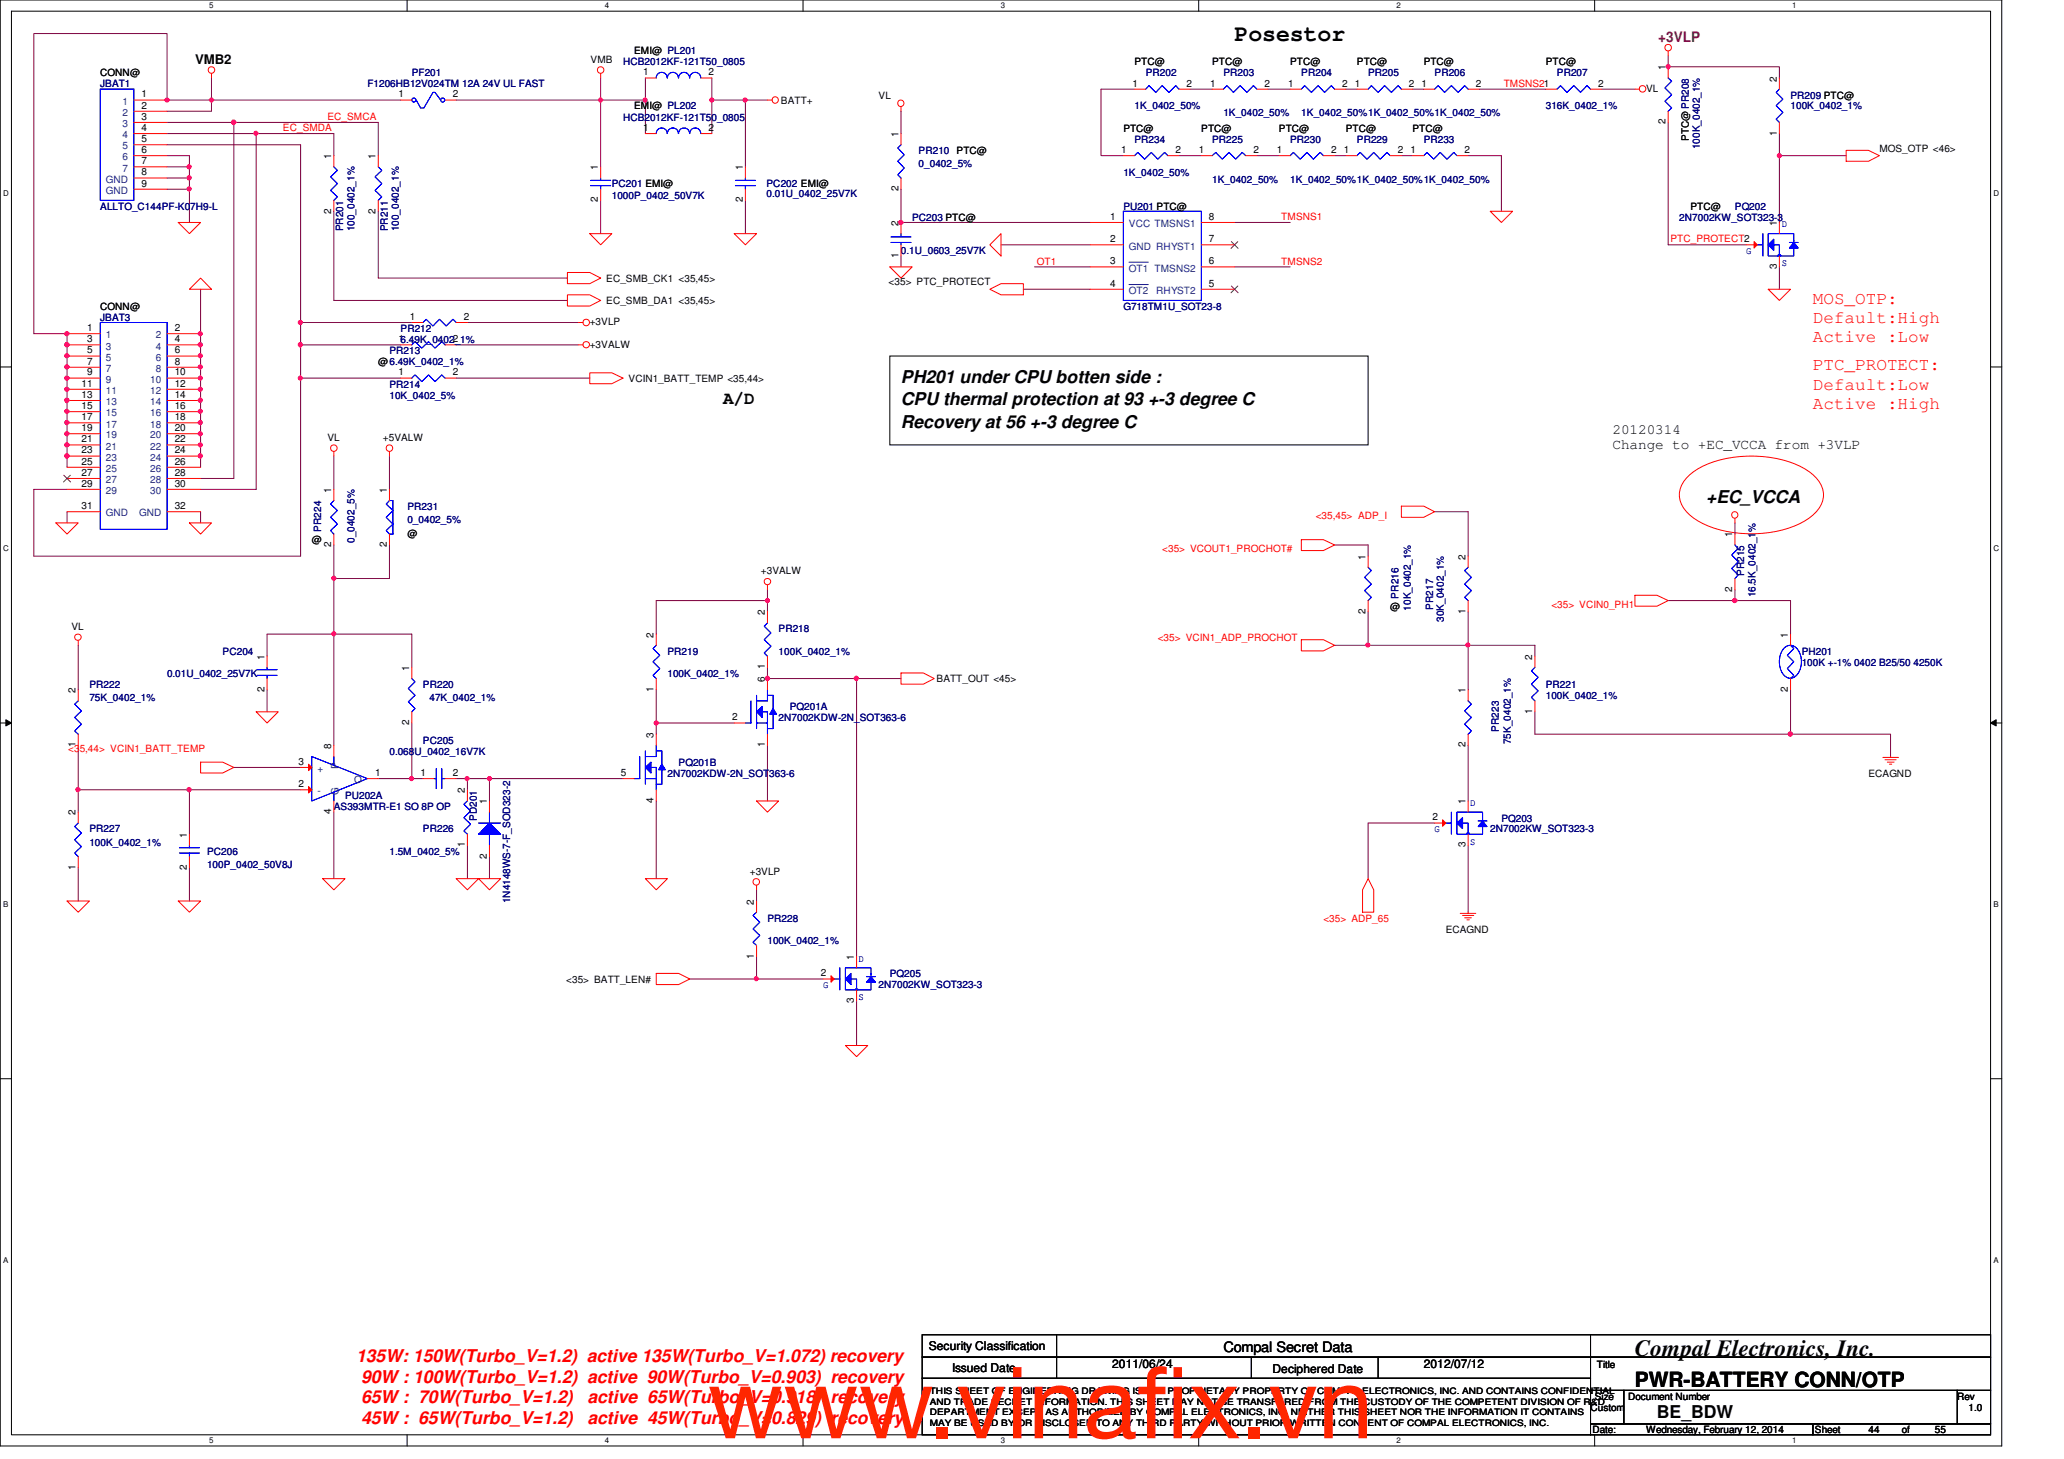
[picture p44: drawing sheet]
<svg xmlns="http://www.w3.org/2000/svg" width="297mm" height="210mm" viewBox="0 0 297 210" stroke-linecap="round" stroke-linejoin="round" font-family="sans-serif">
<defs><g id="words">
<g font-size="14.1" fill="#ff2600">
<text x="101.8" y="206.9">www.vinaf</text>
<text x="163.7" y="206.9">ix.vn</text>
</g>
<g font-size="3.3">
<text x="177.7" y="6">Posestor</text>
<text x="235.3" y="195.1">Compal Electronics, Inc.</text>
</g>
<text font-size="3" x="235.3" y="199.6">PWR-BATTERY CONN/OTP</text>
<g font-size="2.5" fill="#f00">
<text x="260.9" y="43.7">MOS_OTP:</text>
<text x="260.9" y="46.4">Default:High</text>
<text x="260.9" y="49.2">Active :Low</text>
<text x="260.9" y="53.3">PTC_PROTECT:</text>
<text x="260.9" y="56">Default:Low</text>
<text x="260.9" y="58.8">Active :High</text>
<text x="51.3" y="196">135W: 150W(Turbo_V=1.2) active 135W(Turbo_V=1.072) recovery</text>
<text x="52" y="198.9">90W : 100W(Turbo_V=1.2) active 90W(Turbo_V=0.903) recovery</text>
<text x="52" y="201.9">65W : 70W(Turbo_V=1.2)</text>
<text x="84.5" y="201.9">active 65W(Turbo_V=0.918) recovery</text>
<text x="52" y="204.9">45W : 65W(Turbo_V=1.2)</text>
<text x="84.5" y="204.9">active 45W(Turbo_V=0.829) recovery</text>
</g>
<g font-size="2.5">
<text x="104.1" y="58.1">A/D</text>
<text x="129.7" y="58.3">CPU thermal protection at 93 +-3 degree C</text>
<text x="129.7" y="55.2">PH201 under CPU botten side :</text>
<text x="129.7" y="61.6">Recovery at 56 +-3 degree C</text>
<text x="245.5" y="72.4">+EC_VCCA</text>
<text x="238.5" y="204">BE_BDW</text>
</g>
<text font-size="2.1" fill="#804000" x="238.6" y="6.1">+3VLP</text>
<g font-size="2.1">
<text x="232.1" y="62.4">20120314</text>
<text x="232.1" y="64.6">Change to +EC_VCCA from +3VLP</text>
<text x="176.1" y="194.4">Compal Secret Data</text>
</g>
<text font-size="1.9" x="28.1" y="9.1">VMB2</text>
<g font-size="1.7">
<text x="133.7" y="194.3">Security Classification</text>
<text x="137" y="197.3">Issued Date</text>
<text x="160.1" y="196.9">2011/06/24</text>
<text x="183.1" y="197.5">Deciphered Date</text>
<text x="204.9" y="196.9">2012/07/12</text>
</g>
<g font-size="1.4">
<text x="14.4" y="11">CONN@</text>
<text x="85" y="9.1">VMB</text>
<text x="91.3" y="7.7">EMI@ PL201</text>
<text x="92.5" y="10.8">1</text>
<text x="102" y="10.8">2</text>
<text x="163.3" y="9.4">PTC@</text>
<text x="174.5" y="9.4">PTC@</text>
<text x="185.7" y="9.4">PTC@</text>
<text x="195.3" y="9.4">PTC@</text>
<text x="204.9" y="9.4">PTC@</text>
<text x="222.5" y="9.4">PTC@</text>
<text x="239.7" y="10.1" transform="rotate(-90 239.7 10.1)">1</text>
<text x="255.7" y="11.7" transform="rotate(-90 255.7 11.7)">2</text>
<text x="20.4" y="14">1</text>
<text x="20.4" y="17.2">3</text>
<text x="20.4" y="15.6">2</text>
<text x="57.4" y="14">1</text>
<text x="65.1" y="14">2</text>
<text x="91.3" y="15.7">EMI@ PL202</text>
<text x="112.4" y="15">BATT+</text>
<text x="126.4" y="14.2">VL</text>
<text x="163" y="12.4">1</text>
<text x="170.8" y="12.4">2</text>
<text x="174.2" y="12.4">1</text>
<text x="182" y="12.4">2</text>
<text x="185.4" y="12.4">1</text>
<text x="193.2" y="12.4">2</text>
<text x="195" y="12.4">1</text>
<text x="202.8" y="12.4">2</text>
<text x="204.6" y="12.4">1</text>
<text x="212.4" y="12.4">2</text>
<text x="230" y="12.4">2</text>
<text x="236.9" y="13.2">VL</text>
<text x="239.7" y="17.9" transform="rotate(-90 239.7 17.9)">2</text>
<text x="20.4" y="18.8">4</text>
<text x="20.4" y="20.4">5</text>
<text x="20.4" y="22">6</text>
<text x="20.4" y="23.6">7</text>
<text x="47.7" y="22.9" transform="rotate(-90 47.7 22.9)">1</text>
<text x="54.1" y="22.9" transform="rotate(-90 54.1 22.9)">1</text>
<text x="92.5" y="18.8">1</text>
<text x="102" y="18.8">2</text>
<text x="129.3" y="19.7" transform="rotate(-90 129.3 19.7)">1</text>
<text x="137.7" y="22.2">PTC@</text>
<text x="161.4" y="22">1</text>
<text x="161.7" y="19">PTC@</text>
<text x="169.2" y="22">2</text>
<text x="172.5" y="22">1</text>
<text x="172.9" y="19">PTC@</text>
<text x="180.4" y="22">2</text>
<text x="183.8" y="22">1</text>
<text x="184.1" y="19">PTC@</text>
<text x="191.6" y="22">2</text>
<text x="193.4" y="22">1</text>
<text x="193.7" y="19">PTC@</text>
<text x="201.2" y="22">2</text>
<text x="203" y="22">1</text>
<text x="203.3" y="19">PTC@</text>
<text x="210.8" y="22">2</text>
<text x="243" y="20.3" transform="rotate(-90 243 20.3)">PTC@PR208</text>
<text x="255.7" y="19.5" transform="rotate(-90 255.7 19.5)">1</text>
<text x="270.5" y="21.8">MOS_OTP &lt;46&gt;</text>
<text x="20.4" y="25.2">8</text>
<text x="20.4" y="26.8">9</text>
<text x="86.1" y="29.1" transform="rotate(-90 86.1 29.1)">2</text>
<text x="86.1" y="24.5" transform="rotate(-90 86.1 24.5)">1</text>
<text x="106.9" y="29.1" transform="rotate(-90 106.9 29.1)">2</text>
<text x="106.9" y="24.5" transform="rotate(-90 106.9 24.5)">1</text>
<text x="129.3" y="27.5" transform="rotate(-90 129.3 27.5)">2</text>
<text x="47.7" y="30.7" transform="rotate(-90 47.7 30.7)">2</text>
<text x="54.1" y="30.7" transform="rotate(-90 54.1 30.7)">2</text>
<text x="129.3" y="32.5" transform="rotate(-90 129.3 32.5)">2</text>
<text x="159.8" y="34.8">2</text>
<text x="159.8" y="31.6">1</text>
<text x="174" y="31.6">8</text>
<text x="174" y="34.8">7</text>
<text x="243.3" y="30.2">PTC@</text>
<text x="255.7" y="32.5" transform="rotate(-90 255.7 32.5)">1</text>
<text x="87.2" y="40.6">EC_SMB_CK1 &lt;35,45&gt;</text>
<text x="127.9" y="41.1">&lt;35&gt; PTC_PROTECT</text>
<text x="129.3" y="37.1" transform="rotate(-90 129.3 37.1)">1</text>
<text x="159.8" y="38">3</text>
<text x="159.8" y="41.2">4</text>
<text x="174" y="38">6</text>
<text x="174" y="41.2">5</text>
<text x="255.7" y="38.7" transform="rotate(-90 255.7 38.7)">3</text>
<text x="12.5" y="47.6">1</text>
<text x="14.4" y="44.6">CONN@</text>
<text x="25.1" y="47.6">2</text>
<text x="59" y="46">1</text>
<text x="66.8" y="46">2</text>
<text x="84.9" y="46.8">+3VLP</text>
<text x="87.2" y="43.8">EC_SMB_DA1 &lt;35,45&gt;</text>
<text x="12.5" y="49.2">3</text>
<text x="12.5" y="50.8">5</text>
<text x="12.5" y="52.5">7</text>
<text x="25.1" y="49.2">4</text>
<text x="25.1" y="50.8">6</text>
<text x="25.1" y="52.5">8</text>
<text x="54.4" y="52.6">@6.49K_0402_1%</text>
<text x="57.4" y="49.2">16.49K_0402_1%</text>
<text x="65.1" y="49.2">2</text>
<text x="84.9" y="50">+3VALW</text>
<text x="11.7" y="55.6">11</text>
<text x="11.7" y="57.2">13</text>
<text x="11.7" y="58.8">15</text>
<text x="12.5" y="54">9</text>
<text x="25.1" y="54">10</text>
<text x="25.1" y="55.6">12</text>
<text x="25.1" y="57.2">14</text>
<text x="25.1" y="58.8">16</text>
<text x="57.4" y="54">1</text>
<text x="65.1" y="54">2</text>
<text x="90.5" y="55">VCIN1_BATT_TEMP &lt;35,44&gt;</text>
<text x="11.7" y="60.5">17</text>
<text x="11.7" y="62">19</text>
<text x="11.7" y="63.6">21</text>
<text x="11.7" y="65.2">23</text>
<text x="25.1" y="60.5">18</text>
<text x="25.1" y="62">20</text>
<text x="25.1" y="63.6">22</text>
<text x="25.1" y="65.2">24</text>
<text x="47.1" y="63.5">VL</text>
<text x="55.1" y="63.5">+5VALW</text>
<text x="11.7" y="66.8">25</text>
<text x="11.7" y="68.5">27</text>
<text x="11.7" y="70">29</text>
<text x="25.1" y="66.8">26</text>
<text x="25.1" y="68.5">28</text>
<text x="25.1" y="70">30</text>
<text x="47.7" y="70.9" transform="rotate(-90 47.7 70.9)">1</text>
<text x="55.7" y="70.9" transform="rotate(-90 55.7 70.9)">1</text>
<text x="11.7" y="73.2">31</text>
<text x="25.1" y="73.2">32</text>
<text x="58.6" y="77.2">@</text>
<text x="249.3" y="77.3" transform="rotate(-90 249.3 77.3)">1</text>
<text x="44.9" y="78.2">@</text>
<text x="47.7" y="78.7" transform="rotate(-90 47.7 78.7)">2</text>
<text x="55.7" y="78.7" transform="rotate(-90 55.7 78.7)">2</text>
<text x="109.5" y="82.6">+3VALW</text>
<text x="196.5" y="80.5" transform="rotate(-90 196.5 80.5)">1</text>
<text x="210.9" y="80.5" transform="rotate(-90 210.9 80.5)">2</text>
<text x="110.1" y="88.5" transform="rotate(-90 110.1 88.5)">2</text>
<text x="196.5" y="88.3" transform="rotate(-90 196.5 88.3)">2</text>
<text x="200.1" y="87.8">@</text>
<text x="210.9" y="88.3" transform="rotate(-90 210.9 88.3)">1</text>
<text x="249.3" y="85.1" transform="rotate(-90 249.3 85.1)">2</text>
<text x="10.3" y="90.6">VL</text>
<text x="38.1" y="94.9" transform="rotate(-90 38.1 94.9)">1</text>
<text x="94.1" y="91.7" transform="rotate(-90 94.1 91.7)">2</text>
<text x="220.5" y="94.9" transform="rotate(-90 220.5 94.9)">2</text>
<text x="257.3" y="91.7" transform="rotate(-90 257.3 91.7)">1</text>
<text x="10.9" y="99.7" transform="rotate(-90 10.9 99.7)">2</text>
<text x="38.1" y="99.5" transform="rotate(-90 38.1 99.5)">2</text>
<text x="58.9" y="96.5" transform="rotate(-90 58.9 96.5)">1</text>
<text x="94.1" y="99.5" transform="rotate(-90 94.1 99.5)">1</text>
<text x="110.1" y="98.1" transform="rotate(-90 110.1 98.1)">6</text>
<text x="110.1" y="96.3" transform="rotate(-90 110.1 96.3)">1</text>
<text x="134.8" y="98.2">BATT_OUT &lt;45&gt;</text>
<text x="210.9" y="99.7" transform="rotate(-90 210.9 99.7)">1</text>
<text x="257.3" y="99.5" transform="rotate(-90 257.3 99.5)">2</text>
<text x="10.9" y="107.5" transform="rotate(-90 10.9 107.5)">1</text>
<text x="47.7" y="107.7" transform="rotate(-90 47.7 107.7)">8</text>
<text x="58.9" y="104.3" transform="rotate(-90 58.9 104.3)">2</text>
<text x="94.1" y="106.1" transform="rotate(-90 94.1 106.1)">3</text>
<text x="105.4" y="103.6">2</text>
<text x="110.1" y="107.5" transform="rotate(-90 110.1 107.5)">1</text>
<text x="210.9" y="107.5" transform="rotate(-90 210.9 107.5)">2</text>
<text x="220.5" y="102.7" transform="rotate(-90 220.5 102.7)">1</text>
<text x="43" y="110">3</text>
<text x="43" y="113.2">2</text>
<text x="54" y="111.6">1</text>
<text x="60.5" y="111.6">1</text>
<text x="65.1" y="111.6">2</text>
<text x="89.4" y="111.6">5</text>
<text x="268.9" y="111.8">ECAGND</text>
<text x="10.9" y="117.3" transform="rotate(-90 10.9 117.3)">2</text>
<text x="47.7" y="117.1" transform="rotate(-90 47.7 117.1)">4</text>
<text x="66.9" y="114.1" transform="rotate(-90 66.9 114.1)">2</text>
<text x="70.1" y="115.7" transform="rotate(-90 70.1 115.7)">1</text>
<text x="94.1" y="115.5" transform="rotate(-90 94.1 115.5)">4</text>
<text x="206.2" y="118">2</text>
<text x="210.9" y="115.7" transform="rotate(-90 210.9 115.7)">1</text>
<text x="10.9" y="125.1" transform="rotate(-90 10.9 125.1)">1</text>
<text x="26.9" y="125.1" transform="rotate(-90 26.9 125.1)">2</text>
<text x="26.9" y="120.5" transform="rotate(-90 26.9 120.5)">1</text>
<text x="66.9" y="121.9" transform="rotate(-90 66.9 121.9)">1</text>
<text x="70.1" y="123.5" transform="rotate(-90 70.1 123.5)">2</text>
<text x="107.9" y="125.9">+3VLP</text>
<text x="210.9" y="121.9" transform="rotate(-90 210.9 121.9)">3</text>
<text x="108.5" y="130.1" transform="rotate(-90 108.5 130.1)">2</text>
<text x="108.5" y="137.9" transform="rotate(-90 108.5 137.9)">1</text>
<text x="208.1" y="134.2">ECAGND</text>
<text x="81.5" y="141.4">&lt;35&gt; BATT_LEN#</text>
<text x="118.1" y="140.5">2</text>
<text x="122.9" y="138.1" transform="rotate(-90 122.9 138.1)">1</text>
<text x="122.9" y="144.3" transform="rotate(-90 122.9 144.3)">3</text>
<text x="229.8" y="196.8">Title</text>
<text x="228.9" y="203">Custom</text>
<text x="229.5" y="201.4">Size</text>
<text x="234.3" y="201.4">Document Number</text>
<text x="281.7" y="201.4">Rev</text>
<text x="283.3" y="203">1.0</text>
<text x="229.2" y="206.2">Date:</text>
<text x="236.9" y="206.2">Wednesday, February 12, 2014</text>
<text x="261.2" y="206.2">Sheet</text>
<text x="268.9" y="206.2">44</text>
<text x="273.7" y="206.2">of</text>
<text x="278.5" y="206.2">55</text>
</g>
<g font-size="1.4" fill="#000080">
<text x="59.3" y="11">PF201</text>
<text x="89.7" y="9.4">HCB2012KF-121T50_0805</text>
<text x="164.9" y="11">PR202</text>
<text x="176.1" y="11">PR203</text>
<text x="187.3" y="11">PR204</text>
<text x="196.9" y="11">PR205</text>
<text x="206.5" y="11">PR206</text>
<text x="224.1" y="11">PR207</text>
<text x="14.4" y="12.6">JBAT1</text>
<text x="52.9" y="12.6">F1206HB12V024TM 12A 24V UL FAST</text>
<text x="89.7" y="17.4">HCB2012KF-121T50_0805</text>
<text x="163.3" y="15.7">1K_0402_50%</text>
<text x="176.1" y="16.7">1K_0402_50%</text>
<text x="187.3" y="16.7">1K_0402_50%1K_0402_50%1K_0402_50%</text>
<text x="222.5" y="15.7">316K_0402_1%</text>
<text x="257.7" y="14.2">PR209 PTC@</text>
<text x="257.7" y="15.7">100K_0402_1%</text>
<text x="132.2" y="22.2">PR210</text>
<text x="163.3" y="20.6">PR234</text>
<text x="174.5" y="20.6">PR225</text>
<text x="185.7" y="20.6">PR230</text>
<text x="195.3" y="20.6">PR229</text>
<text x="204.9" y="20.6">PR233</text>
<text x="244.6" y="21.5" transform="rotate(-90 244.6 21.5)">100K_0402_1%</text>
<text x="88.1" y="27">PC201 EMI@</text>
<text x="88.1" y="28.6">1000P_0402_50V7K</text>
<text x="110.3" y="27">PC202 EMI@</text>
<text x="110.3" y="28.4">0.01U_0402_25V7K</text>
<text x="132.2" y="24.1">0_0402_5%</text>
<text x="161.7" y="25.4">1K_0402_50%</text>
<text x="174.5" y="26.3">1K_0402_50%</text>
<text x="185.7" y="26.3">1K_0402_50%1K_0402_50%1K_0402_50%</text>
<text x="14.4" y="30.2">ALLTO_C144PF-K07H9-L</text>
<text x="49.4" y="33.3" transform="rotate(-90 49.4 33.3)">PR201</text>
<text x="51" y="33.3" transform="rotate(-90 51 33.3)">100_0402_1%</text>
<text x="55.8" y="33.3" transform="rotate(-90 55.8 33.3)">PR211</text>
<text x="57.4" y="33.3" transform="rotate(-90 57.4 33.3)">100_0402_1%</text>
<text x="131.3" y="31.8">PC203 PTC@</text>
<text x="161.7" y="30.2">PU201 PTC@</text>
<text x="241.7" y="31.8">2N7002KW_SOT323-3</text>
<text x="249.7" y="30.2">PQ202</text>
<text x="129.7" y="36.6">0.1U_0603_25V7K</text>
<text x="14.4" y="46.2">JBAT3</text>
<text x="57.7" y="47.8">PR212</text>
<text x="161.7" y="44.6">G718TM1U_SOT23-8</text>
<text x="56" y="51">PR213</text>
<text x="56" y="55.8">PR214</text>
<text x="56" y="57.4">10K_0402_5%</text>
<text x="46.2" y="76.5" transform="rotate(-90 46.2 76.5)">PR224</text>
<text x="58.6" y="73.4">PR231</text>
<text x="58.6" y="75.3">0_0402_5%</text>
<text x="51" y="78.1" transform="rotate(-90 51 78.1)">0_0402_5%</text>
<text x="251" y="82.9" transform="rotate(-90 251 82.9)">PR215</text>
<text x="201.2" y="86.1" transform="rotate(-90 201.2 86.1)">PR216</text>
<text x="203" y="87.8" transform="rotate(-90 203 87.8)">10K_0402_1%</text>
<text x="206.2" y="87.7" transform="rotate(-90 206.2 87.7)">PR217</text>
<text x="207.8" y="89.5" transform="rotate(-90 207.8 89.5)">30K_0402_1%</text>
<text x="252.6" y="85.9" transform="rotate(-90 252.6 85.9)">16.5K_0402_1%</text>
<text x="32" y="94.2">PC204</text>
<text x="96.1" y="94.2">PR219</text>
<text x="112.1" y="91">PR218</text>
<text x="112.1" y="94.2">100K_0402_1%</text>
<text x="259.3" y="94.2">PH201</text>
<text x="259.3" y="95.8">100K +-1% 0402 B25/50 4250K</text>
<text x="12.9" y="99">PR222</text>
<text x="12.9" y="100.9">75K_0402_1%</text>
<text x="24" y="97.4">0.01U_0402_25V7K</text>
<text x="60.9" y="99">PR220</text>
<text x="61.8" y="100.9">47K_0402_1%</text>
<text x="96.1" y="97.4">100K_0402_1%</text>
<text x="222.5" y="99">PR221</text>
<text x="222.5" y="100.6">100K_0402_1%</text>
<text x="60.9" y="107">PC205</text>
<text x="112.1" y="103.8">2N7002KDW-2N_SOT363-6</text>
<text x="113.7" y="102.2">PQ201A</text>
<text x="215.7" y="105.3" transform="rotate(-90 215.7 105.3)">PR223</text>
<text x="217.4" y="107.1" transform="rotate(-90 217.4 107.1)">75K_0402_1%</text>
<text x="56" y="108.6">0.068U_0402_16V7K</text>
<text x="96.1" y="111.8">2N7002KDW-2N_SOT363-6</text>
<text x="97.7" y="110.2">PQ201B</text>
<text x="12.9" y="119.8">PR227</text>
<text x="48" y="116.6">AS393MTR-E1 SO 8P OP</text>
<text x="49.7" y="115">PU202A</text>
<text x="60.9" y="119.8">PR226</text>
<text x="68.6" y="118.1" transform="rotate(-90 68.6 118.1)">PD201</text>
<text x="214.5" y="119.8">2N7002KW_SOT323-3</text>
<text x="216.1" y="118.2">PQ203</text>
<text x="12.9" y="121.7">100K_0402_1%</text>
<text x="29.8" y="123">PC206</text>
<text x="29.8" y="124.9">100P_0402_50V8J</text>
<text x="56" y="123">1.5M_0402_5%</text>
<text x="73.4" y="130" transform="rotate(-90 73.4 130)">1N4148WS-7-F_SOD323-2</text>
<text x="110.4" y="132.6">PR228</text>
<text x="110.4" y="135.8">100K_0402_1%</text>
<text x="126.4" y="142.2">2N7002KW_SOT323-3</text>
<text x="128.1" y="140.6">PQ205</text>
</g>
<g font-size="1.4" fill="#004080">
<text x="17.6" y="15.1">1</text>
<text x="17.6" y="16.7">2</text>
<text x="17.6" y="18.3">3</text>
<text x="17.6" y="19.9">4</text>
<text x="17.6" y="21.5">5</text>
<text x="17.6" y="23.1">6</text>
<text x="15.2" y="26.3">GND</text>
<text x="15.2" y="27.9">GND</text>
<text x="17.6" y="24.7">7</text>
<text x="162.5" y="35.9">GND RHYST1</text>
<text x="162.5" y="32.7">VCC TMSNS1</text>
<text x="162.5" y="39.1">OT1 TMSNS2</text>
<text x="162.5" y="42.3">OT2</text>
<text x="166.4" y="42.3">RHYST2</text>
<text x="15.2" y="48.7">1</text>
<text x="15.2" y="50.3">3</text>
<text x="15.2" y="51.9">5</text>
<text x="15.2" y="53.5">7</text>
<text x="22.4" y="48.7">2</text>
<text x="22.4" y="50.3">4</text>
<text x="22.4" y="51.9">6</text>
<text x="22.4" y="53.5">8</text>
<text x="15.2" y="55.1">9</text>
<text x="15.2" y="56.7">11</text>
<text x="15.2" y="58.3">13</text>
<text x="15.2" y="59.9">15</text>
<text x="21.6" y="55.1">10</text>
<text x="21.6" y="56.7">12</text>
<text x="21.6" y="58.3">14</text>
<text x="21.6" y="59.9">16</text>
<text x="15.2" y="61.5">17</text>
<text x="15.2" y="63.1">19</text>
<text x="15.2" y="64.7">21</text>
<text x="21.6" y="61.5">18</text>
<text x="21.6" y="63.1">20</text>
<text x="21.6" y="64.7">22</text>
<text x="15.2" y="66.3">23</text>
<text x="15.2" y="67.9">25</text>
<text x="15.2" y="69.5">27</text>
<text x="15.2" y="71.1">29</text>
<text x="21.6" y="66.3">24</text>
<text x="21.6" y="67.9">26</text>
<text x="21.6" y="69.5">28</text>
<text x="21.6" y="71.1">30</text>
<text x="15.2" y="74.3">GND</text>
<text x="20" y="74.3">GND</text>
<text x="45.7" y="111.1">+</text>
<text x="48.7" y="110.6" transform="rotate(-90 48.7 110.6)">P</text>
<text x="51" y="112.7">O</text>
<text x="45.7" y="114.3">-</text>
<text x="48.7" y="114.4" transform="rotate(-90 48.7 114.4)">G</text>
</g>
<g font-size="1.4" fill="#f00">
<text x="47.1" y="17.3">EC_SMCA</text>
<text x="216.4" y="12.5">TMSNS21</text>
<text x="40.7" y="18.9">EC_SMDA</text>
<text x="184.4" y="31.7">TMSNS1</text>
<text x="240.4" y="34.9">PTC_PROTECT2</text>
<text x="149.2" y="38.1">OT1</text>
<text x="184.4" y="38.1">TMSNS2</text>
<text x="189.4" y="74.6">&lt;35,45&gt; ADP_I</text>
<text x="167.3" y="79.5">&lt;35&gt; VCOUT1_PROCHOT#</text>
<text x="223.3" y="87.5">&lt;35&gt; VCIN0_PH1</text>
<text x="166.6" y="92.2">&lt;35&gt; VCIN1_ADP_PROCHOT</text>
<text x="9.8" y="108.2">&lt;35,44&gt; VCIN1_BATT_TEMP</text>
<text x="190.5" y="132.6">&lt;35&gt; ADP_65</text>
</g>
<g font-size="1.4" fill="#00f">
<text x="256.4" y="32.7">D</text>
<text x="251.3" y="36.6">G</text>
<text x="256.4" y="38.3">S</text>
<text x="206.5" y="119.8">G</text>
<text x="211.6" y="115.9">D</text>
<text x="211.6" y="121.5">S</text>
<text x="118.4" y="142.2">G</text>
<text x="123.6" y="138.3">D</text>
<text x="123.6" y="143.9">S</text>
</g>
<g font-size="1.3">
<text x="133.8" y="200.6">THIS SHEET OF ENGINEERING DRAWING IS THE PROPRIETARY PROPERTY OF COMPAL ELECTRONICS, INC. AND CONTAINS CONFIDENTIAL</text>
<text x="133.8" y="202.1">AND TRADE SECRET INFORMATION. THIS SHEET MAY NOT BE TRANSFERED FROM THE CUSTODY OF THE COMPETENT DIVISION OF R&amp;D</text>
<text x="133.8" y="203.6">DEPARTMENT EXCEPT AS AUTHORIZED BY COMPAL ELECTRONICS, INC. NEITHER THIS SHEET NOR THE INFORMATION IT CONTAINS</text>
<text x="133.8" y="205.1">MAY BE USED BY OR DISCLOSED TO ANY THIRD PARTY WITHOUT PRIOR WRITTEN CONSENT OF COMPAL ELECTRONICS, INC.</text>
</g>
<g font-size="1.1">
<text x="30.1" y="1.1">5</text>
<text x="87" y="1.1">4</text>
<text x="144" y="1.1">3</text>
<text x="201" y="1.1">2</text>
<text x="257.9" y="1.1">1</text>
<text x=".5" y="28.2">D</text>
<text x="286.9" y="28.2">D</text>
<text x=".5" y="79.3">C</text>
<text x="286.9" y="79.3">C</text>
<text x=".5" y="130.6">B</text>
<text x="286.9" y="130.6">B</text>
<text x=".5" y="181.7">A</text>
<text x="286.9" y="181.7">A</text>
<text x="30.1" y="207.6">5</text>
<text x="87" y="207.6">4</text>
<text x="144" y="207.6">3</text>
<text x="201" y="207.6">2</text>
<text x="257.9" y="207.6">1</text>
</g>
</g></defs>
<path d="M0 0h288.1v208h-288.1zM1.6 1.6h284.9v204.8h-284.9z" fill="none" stroke="#000" stroke-width=".14"/>
<g fill="#fff">
<path d="M30.1 .2h.6v1.2h-.6z"/>
<path d="M30.1 206.6h.6v1.2h-.6z"/>
</g>
<path d="M58.6 0v1.6M58.6 206.4v1.6" fill="none" stroke="#000" stroke-width=".14"/>
<g fill="#fff">
<path d="M87 .2h.6v1.2h-.6z"/>
<path d="M87 206.6h.6v1.2h-.6z"/>
</g>
<path d="M115.6 0v1.6M115.6 206.4v1.6" fill="none" stroke="#000" stroke-width=".14"/>
<g fill="#fff">
<path d="M144 .2h.6v1.2h-.6z"/>
<path d="M144 206.6h.6v1.2h-.6z"/>
</g>
<path d="M172.5 0v1.6M172.5 206.4v1.6" fill="none" stroke="#000" stroke-width=".14"/>
<g fill="#fff">
<path d="M201 .2h.6v1.2h-.6z"/>
<path d="M201 206.6h.6v1.2h-.6z"/>
</g>
<path d="M229.5 0v1.6M229.5 206.4v1.6" fill="none" stroke="#000" stroke-width=".14"/>
<g fill="#fff">
<path d="M257.9 .2h.6v1.2h-.6z"/>
<path d="M257.9 206.6h.6v1.2h-.6z"/>
<path d="M.5 27.2h.7v1.2h-.7z"/>
<path d="M286.9 27.2h.8v1.2h-.8z"/>
<path d="M.5 78.4h.7v1.1h-.7z"/>
<path d="M286.9 78.4h.8v1.1h-.8z"/>
</g>
<path d="M0 52.8h1.6M286.5 52.8h1.6" fill="none" stroke="#000" stroke-width=".14"/>
<g fill="#fff">
<path d="M.5 129.6h.7v1.2h-.7z"/>
<path d="M286.9 129.6h.7v1.2h-.7z"/>
</g>
<path d="M0 104h1.6M.8 103.5l.8 .5-.8 .4zM286.5 104h1.6M286.5 104l.8-.5v.9z" fill="none" stroke="#000" stroke-width=".14"/>
<path d="M.8 103.5l.8 .5-.8 .4zM286.5 104l.8-.5v.9z" fill="#000"/>
<g fill="#fff">
<path d="M.5 180.8h.7v1.2h-.7z"/>
<path d="M286.9 180.8h.7v1.2h-.7z"/>
</g>
<path d="M128.1 51.2h68.8v12.8h-68.8zM0 155.2h1.6M286.5 155.2h1.6" fill="none" stroke="#000" stroke-width=".14"/>
<path d="M243.1 68.4a13.7 13.7 0 0 1 9-2.8 13.7 13.7 0 0 1 8.9 2.8 3.5 3.5 0 0 1 0 5.6 13.7 13.7 0 0 1-8.9 2.8 13.7 13.7 0 0 1-9-2.8 3.5 3.5 0 0 1 0-5.6z" fill="none" stroke="#f00" stroke-width=".14"/>
<path d="M24 24h3.3M54.4 30.4v9.6" fill="none" stroke="#800040" stroke-width=".14"/>
<circle cx="27.2" cy="24" r=".3" fill="#f0f"/>
<circle cx="27.2" cy="24" r=".3" fill="none" stroke="#f0f" stroke-width=".14"/>
<path d="M36.9 19.2h11.1M54.4 17.6v4.8M24 22.4h3.3M27.3 27.2v4.8M43.3 49.6v4.8M65.7 49.6h17.6" fill="none" stroke="#800040" stroke-width=".14"/>
<circle cx="43.2" cy="54.4" r=".3" fill="#f0f"/>
<circle cx="43.2" cy="54.4" r=".3" fill="none" stroke="#f0f" stroke-width=".14"/>
<circle cx="43.2" cy="49.6" r=".31" fill="#f0f"/>
<circle cx="43.2" cy="49.6" r=".31" fill="none" stroke="#f0f" stroke-width=".14"/>
<path d="M86.4 14.4h6.5M107.3 14.4h3.1M43.3 49.6h14.4" fill="none" stroke="#800040" stroke-width=".14"/>
<circle cx="107.2" cy="14.4" r=".3" fill="#f0f"/>
<circle cx="107.2" cy="14.4" r=".3" fill="none" stroke="#f0f" stroke-width=".14"/>
<path d="M86.4 11.2v3.2M48 43.2h33.7" fill="none" stroke="#800040" stroke-width=".14"/>
<circle cx="86.4" cy="14.4" r=".3" fill="#f0f"/>
<circle cx="86.4" cy="14.4" r=".3" fill="none" stroke="#f0f" stroke-width=".14"/>
<path d="M86.4 14.4v9.6M102.4 14.4h4.9v9.6M24 25.6h3.3M48 30.4v12.8M86.4 28.8v4.8M107.3 28.8v4.8M43.3 54.4h14.4M54.4 40h27.3" fill="none" stroke="#800040" stroke-width=".14"/>
<circle cx="27.2" cy="25.6" r=".31" fill="#f0f"/>
<circle cx="27.2" cy="25.6" r=".31" fill="none" stroke="#f0f" stroke-width=".14"/>
<path d="M65.7 14.4h20.7M27.3 22.4v3.2M206.5 73.6h4.8v6.4M249.7 75.2v1.6M211.3 88v4.8h9.6v1.6M257.7 86.4v4.8M220.9 102.4v3.2" fill="none" stroke="#800040" stroke-width=".14"/>
<circle cx="211.2" cy="92.8" r=".3" fill="#f0f"/>
<circle cx="211.2" cy="92.8" r=".3" fill="none" stroke="#f0f" stroke-width=".14"/>
<path d="M240.1 86.4h9.6M249.7 86.4h8M249.7 84.8v1.6" fill="none" stroke="#800040" stroke-width=".14"/>
<circle cx="249.7" cy="86.4" r=".31" fill="#f0f"/>
<circle cx="249.7" cy="86.4" r=".31" fill="none" stroke="#f0f" stroke-width=".14"/>
<path d="M43.3 46.4v3.2" fill="none" stroke="#800040" stroke-width=".14"/>
<circle cx="43.2" cy="46.4" r=".3" fill="#f0f"/>
<circle cx="43.2" cy="46.4" r=".3" fill="none" stroke="#f0f" stroke-width=".14"/>
<path d="M257.7 105.6h14.4v3.2" fill="none" stroke="#800040" stroke-width=".14"/>
<circle cx="257.7" cy="105.6" r=".32" fill="#f0f"/>
<circle cx="257.7" cy="105.6" r=".32" fill="none" stroke="#f0f" stroke-width=".14"/>
<path d="M33.7 17.6h20.7M48 19.2v3.2M24 27.2h3.3M24 20.8h19.3M257.7 99.2v6.4" fill="none" stroke="#800040" stroke-width=".14"/>
<circle cx="27.2" cy="27.2" r=".3" fill="#f0f"/>
<circle cx="27.2" cy="27.2" r=".3" fill="none" stroke="#f0f" stroke-width=".14"/>
<path d="M30.4 14.4v1.6M27.3 25.6v1.6" fill="none" stroke="#800040" stroke-width=".14"/>
<circle cx="30.4" cy="14.4" r=".3" fill="#f0f"/>
<circle cx="30.4" cy="14.4" r=".3" fill="none" stroke="#f0f" stroke-width=".14"/>
<path d="M24 16h6.4M196.9 92.8h14.4M220.9 105.6h36.8" fill="none" stroke="#800040" stroke-width=".14"/>
<circle cx="196.9" cy="92.8" r=".3" fill="#f0f"/>
<circle cx="196.9" cy="92.8" r=".3" fill="none" stroke="#f0f" stroke-width=".14"/>
<path d="M43.3 20.8v25.6h16M43.3 54.4v25.6M67.3 46.4h16M192.1 78.4h4.8v1.6M48 91.2v16M196.9 88v4.8M211.3 92.8v6.4M33.7 110.4h9.6M206.5 118.4h-9.6v8M211.3 107.2v8M211.3 121.6v9.6" fill="none" stroke="#800040" stroke-width=".14"/>
<circle cx="48" cy="91.2" r=".3" fill="#f0f"/>
<circle cx="48" cy="91.2" r=".3" fill="none" stroke="#f0f" stroke-width=".14"/>
<path d="M38.4 99.2v3.2M48 91.2h-9.6v3.2M11.3 113.6v3.2M48 116.8v9.6" fill="none" stroke="#800040" stroke-width=".14"/>
<circle cx="11.2" cy="113.6" r=".31" fill="#f0f"/>
<circle cx="11.2" cy="113.6" r=".31" fill="none" stroke="#f0f" stroke-width=".14"/>
<path d="M48 91.2h11.3M27.3 113.6h16M59.3 104v8M11.3 124.8v4.8" fill="none" stroke="#800040" stroke-width=".14"/>
<circle cx="59.2" cy="112" r=".3" fill="#f0f"/>
<circle cx="59.2" cy="112" r=".3" fill="none" stroke="#f0f" stroke-width=".14"/>
<path d="M59.3 91.2v4.8M27.3 113.6v6.4M59.3 112h1.6" fill="none" stroke="#800040" stroke-width=".14"/>
<circle cx="27.2" cy="113.6" r=".31" fill="#f0f"/>
<circle cx="27.2" cy="113.6" r=".31" fill="none" stroke="#f0f" stroke-width=".14"/>
<path d="M110.4 88v-1.6h-16v4.8M27.3 124.8v4.8" fill="none" stroke="#800040" stroke-width=".14"/>
<circle cx="110.4" cy="86.4" r=".3" fill="#f0f"/>
<circle cx="110.4" cy="86.4" r=".3" fill="none" stroke="#f0f" stroke-width=".14"/>
<path d="M94.4 104v1.6" fill="none" stroke="#800040" stroke-width=".14"/>
<circle cx="94.4" cy="104" r=".3" fill="#f0f"/>
<circle cx="94.4" cy="104" r=".3" fill="none" stroke="#f0f" stroke-width=".14"/>
<path d="M11.3 92.8v6.4M123.3 97.6h6.4M11.3 107.2v6.4h16M94.4 115.2v11.2M108.9 137.6v3.2" fill="none" stroke="#800040" stroke-width=".14"/>
<circle cx="108.8" cy="140.8" r=".3" fill="#f0f"/>
<circle cx="108.8" cy="140.8" r=".3" fill="none" stroke="#f0f" stroke-width=".14"/>
<path d="M110.4 84.8v1.6M110.4 96v1.6M123.3 97.6v40M108.9 140.8h9.5" fill="none" stroke="#800040" stroke-width=".14"/>
<circle cx="123.2" cy="97.6" r=".31" fill="#f0f"/>
<circle cx="123.2" cy="97.6" r=".31" fill="none" stroke="#f0f" stroke-width=".14"/>
<path d="M70.4 112v3.2M70.4 123.2v3.2M108.9 128v1.6M99.3 140.8h9.6M123.3 144v6.4" fill="none" stroke="#800040" stroke-width=".14"/>
<circle cx="70.4" cy="112" r=".3" fill="#f0f"/>
<circle cx="70.4" cy="112" r=".3" fill="none" stroke="#f0f" stroke-width=".14"/>
<path d="M110.4 97.6h12.9M67.3 112h3.1M94.4 104h11.3M110.4 107.2v8" fill="none" stroke="#800040" stroke-width=".14"/>
<circle cx="110.4" cy="97.6" r=".31" fill="#f0f"/>
<circle cx="110.4" cy="97.6" r=".31" fill="none" stroke="#f0f" stroke-width=".14"/>
<path d="M94.4 99.2v4.8M67.3 112v1.6M67.3 121.6v4.8" fill="none" stroke="#800040" stroke-width=".14"/>
<circle cx="67.2" cy="112" r=".3" fill="#f0f"/>
<circle cx="67.2" cy="112" r=".3" fill="none" stroke="#f0f" stroke-width=".14"/>
<path d="M240.1 9.6h16v1.6M240.1 35.2h11.2M256.1 38.4v3.2M256.1 22.4v9.6M192.1 92.8h4.8M54.4 112h4.9M65.7 112h1.6M70.4 112h19.3" fill="none" stroke="#800040" stroke-width=".14"/>
<circle cx="240.1" cy="9.6" r=".31" fill="#f0f"/>
<circle cx="240.1" cy="9.6" r=".31" fill="none" stroke="#f0f" stroke-width=".14"/>
<path d="M256.1 22.4h9.6" fill="none" stroke="#800040" stroke-width=".14"/>
<circle cx="256.1" cy="22.4" r=".3" fill="#f0f"/>
<circle cx="256.1" cy="22.4" r=".3" fill="none" stroke="#f0f" stroke-width=".14"/>
<g fill="none" stroke="#800040" stroke-width=".14">
<path d="M158.5 12.8h4.8M171.3 12.8h3.2M182.5 12.8h3.2M193.7 12.8h1.6M203.3 12.8h1.6M212.9 12.8h9.6M230.5 12.8h4.8M240.1 8v1.6M240.1 17.6v17.6M256.1 19.2v3.2M129.7 32h27.2M177.7 32h8"/>
<path d="M177.7 38.4h8"/>
</g>
<circle cx="129.7" cy="32" r=".31" fill="#f0f"/>
<circle cx="129.7" cy="32" r=".31" fill="none" stroke="#f0f" stroke-width=".14"/>
<g fill="none" stroke="#800040" stroke-width=".14">
<path d="M129.7 16v3.2M158.5 12.8v9.6h3.2M129.7 36.8v1.6M129.7 27.2v4.8M144.1 35.2h12.8M148.9 38.4h8M169.7 22.4h3.2M180.9 22.4h3.2M192.1 22.4h1.6M201.7 22.4h1.6M211.3 22.4h4.8v8M9.6 48v1.6"/>
<path d="M65.7 54.4h19.2M147.3 41.6h9.6"/>
</g>
<circle cx="9.6" cy="49.6" r=".32" fill="#f0f"/>
<circle cx="9.6" cy="49.6" r=".32" fill="none" stroke="#f0f" stroke-width=".14"/>
<path d="M9.6 64v1.6" fill="none" stroke="#800040" stroke-width=".14"/>
<circle cx="9.6" cy="65.6" r=".32" fill="#f0f"/>
<circle cx="9.6" cy="65.6" r=".32" fill="none" stroke="#f0f" stroke-width=".14"/>
<path d="M9.6 51.2v1.6" fill="none" stroke="#800040" stroke-width=".14"/>
<circle cx="9.6" cy="52.8" r=".31" fill="#f0f"/>
<circle cx="9.6" cy="52.8" r=".31" fill="none" stroke="#f0f" stroke-width=".14"/>
<path d="M9.6 56v1.6" fill="none" stroke="#800040" stroke-width=".14"/>
<circle cx="9.6" cy="57.6" r=".32" fill="#f0f"/>
<circle cx="9.6" cy="57.6" r=".32" fill="none" stroke="#f0f" stroke-width=".14"/>
<path d="M9.6 60.8v1.6" fill="none" stroke="#800040" stroke-width=".14"/>
<circle cx="9.6" cy="62.4" r=".31" fill="#f0f"/>
<circle cx="9.6" cy="62.4" r=".31" fill="none" stroke="#f0f" stroke-width=".14"/>
<path d="M9.6 59.2v1.6" fill="none" stroke="#800040" stroke-width=".14"/>
<circle cx="9.6" cy="60.8" r=".31" fill="#f0f"/>
<circle cx="9.6" cy="60.8" r=".31" fill="none" stroke="#f0f" stroke-width=".14"/>
<path d="M9.6 49.6v1.6" fill="none" stroke="#800040" stroke-width=".14"/>
<circle cx="9.6" cy="51.2" r=".31" fill="#f0f"/>
<circle cx="9.6" cy="51.2" r=".31" fill="none" stroke="#f0f" stroke-width=".14"/>
<path d="M9.6 54.4v1.6" fill="none" stroke="#800040" stroke-width=".14"/>
<circle cx="9.6" cy="56" r=".31" fill="#f0f"/>
<circle cx="9.6" cy="56" r=".31" fill="none" stroke="#f0f" stroke-width=".14"/>
<path d="M9.6 52.8v1.6" fill="none" stroke="#800040" stroke-width=".14"/>
<circle cx="9.6" cy="54.4" r=".31" fill="#f0f"/>
<circle cx="9.6" cy="54.4" r=".31" fill="none" stroke="#f0f" stroke-width=".14"/>
<path d="M9.6 57.6v1.6" fill="none" stroke="#800040" stroke-width=".14"/>
<circle cx="9.6" cy="59.2" r=".31" fill="#f0f"/>
<circle cx="9.6" cy="59.2" r=".31" fill="none" stroke="#f0f" stroke-width=".14"/>
<path d="M28.9 48v1.6" fill="none" stroke="#800040" stroke-width=".14"/>
<circle cx="28.8" cy="49.6" r=".31" fill="#f0f"/>
<circle cx="28.8" cy="49.6" r=".31" fill="none" stroke="#f0f" stroke-width=".14"/>
<path d="M28.9 57.6v1.6" fill="none" stroke="#800040" stroke-width=".14"/>
<circle cx="28.8" cy="59.2" r=".3" fill="#f0f"/>
<circle cx="28.8" cy="59.2" r=".3" fill="none" stroke="#f0f" stroke-width=".14"/>
<path d="M28.9 54.4v1.6" fill="none" stroke="#800040" stroke-width=".14"/>
<circle cx="28.8" cy="56" r=".3" fill="#f0f"/>
<circle cx="28.8" cy="56" r=".3" fill="none" stroke="#f0f" stroke-width=".14"/>
<path d="M28.9 49.6v1.6" fill="none" stroke="#800040" stroke-width=".14"/>
<circle cx="28.8" cy="51.2" r=".3" fill="#f0f"/>
<circle cx="28.8" cy="51.2" r=".3" fill="none" stroke="#f0f" stroke-width=".14"/>
<path d="M28.9 60.8v1.6" fill="none" stroke="#800040" stroke-width=".14"/>
<circle cx="28.8" cy="62.4" r=".3" fill="#f0f"/>
<circle cx="28.8" cy="62.4" r=".3" fill="none" stroke="#f0f" stroke-width=".14"/>
<path d="M28.9 64v1.6" fill="none" stroke="#800040" stroke-width=".14"/>
<circle cx="28.8" cy="65.6" r=".31" fill="#f0f"/>
<circle cx="28.8" cy="65.6" r=".31" fill="none" stroke="#f0f" stroke-width=".14"/>
<path d="M28.9 56v1.6" fill="none" stroke="#800040" stroke-width=".14"/>
<circle cx="28.8" cy="57.6" r=".31" fill="#f0f"/>
<circle cx="28.8" cy="57.6" r=".31" fill="none" stroke="#f0f" stroke-width=".14"/>
<path d="M28.9 59.2v1.6" fill="none" stroke="#800040" stroke-width=".14"/>
<circle cx="28.8" cy="60.8" r=".3" fill="#f0f"/>
<circle cx="28.8" cy="60.8" r=".3" fill="none" stroke="#f0f" stroke-width=".14"/>
<path d="M28.9 52.8v1.6" fill="none" stroke="#800040" stroke-width=".14"/>
<circle cx="28.8" cy="54.4" r=".3" fill="#f0f"/>
<circle cx="28.8" cy="54.4" r=".3" fill="none" stroke="#f0f" stroke-width=".14"/>
<path d="M28.9 51.2v1.6" fill="none" stroke="#800040" stroke-width=".14"/>
<circle cx="28.8" cy="52.8" r=".3" fill="#f0f"/>
<circle cx="28.8" cy="52.8" r=".3" fill="none" stroke="#f0f" stroke-width=".14"/>
<path d="M28.9 41.6v6.4M9.6 73.6v1.6" fill="none" stroke="#800040" stroke-width=".14"/>
<circle cx="28.8" cy="48" r=".3" fill="#f0f"/>
<circle cx="28.8" cy="48" r=".3" fill="none" stroke="#f0f" stroke-width=".14"/>
<path d="M4.9 48h4.7M4.9 70.4h4.7M9.6 65.6v1.6M28.9 73.6v1.6M28.9 65.6v1.6" fill="none" stroke="#800040" stroke-width=".14"/>
<circle cx="9.6" cy="48" r=".31" fill="#f0f"/>
<circle cx="9.6" cy="48" r=".31" fill="none" stroke="#f0f" stroke-width=".14"/>
<path d="M24 14.4h6.4M28.9 70.4h8M28.9 68.8h4.8" fill="none" stroke="#800040" stroke-width=".14"/>
<circle cx="24" cy="14.4" r=".3" fill="#f0f"/>
<circle cx="24" cy="14.4" r=".3" fill="none" stroke="#f0f" stroke-width=".14"/>
<path d="M30.4 11.2v3.2M28.9 62.4v1.6" fill="none" stroke="#800040" stroke-width=".14"/>
<circle cx="28.8" cy="64" r=".3" fill="#f0f"/>
<circle cx="28.8" cy="64" r=".3" fill="none" stroke="#f0f" stroke-width=".14"/>
<path d="M9.6 62.4v1.6" fill="none" stroke="#800040" stroke-width=".14"/>
<circle cx="9.6" cy="64" r=".31" fill="#f0f"/>
<circle cx="9.6" cy="64" r=".31" fill="none" stroke="#f0f" stroke-width=".14"/>
<path d="M24 14.4v-9.6h-19.1v43.2M33.7 17.6v51.2M4.9 70.4v9.6h38.4" fill="none" stroke="#800040" stroke-width=".14"/>
<circle cx="33.6" cy="17.6" r=".32" fill="#f0f"/>
<circle cx="33.6" cy="17.6" r=".32" fill="none" stroke="#f0f" stroke-width=".14"/>
<path d="M24 17.6h9.7M36.9 19.2v51.2" fill="none" stroke="#800040" stroke-width=".14"/>
<circle cx="36.8" cy="19.2" r=".3" fill="#f0f"/>
<circle cx="36.8" cy="19.2" r=".3" fill="none" stroke="#f0f" stroke-width=".14"/>
<path d="M24 19.2h12.9M92.9 11.2v3.2" fill="none" stroke="#800040" stroke-width=".14"/>
<circle cx="92.8" cy="14.4" r=".3" fill="#f0f"/>
<circle cx="92.8" cy="14.4" r=".3" fill="none" stroke="#f0f" stroke-width=".14"/>
<path d="M102.4 11.2v3.2" fill="none" stroke="#800040" stroke-width=".14"/>
<circle cx="102.4" cy="14.4" r=".3" fill="#f0f"/>
<circle cx="102.4" cy="14.4" r=".3" fill="none" stroke="#f0f" stroke-width=".14"/>
<path d="M30.4 14.4h27.3M92.9 14.4v4.8M102.4 14.4v4.8M48 78.4v4.8" fill="none" stroke="#800040" stroke-width=".14"/>
<circle cx="48" cy="83.2" r=".3" fill="#f0f"/>
<circle cx="48" cy="83.2" r=".3" fill="none" stroke="#f0f" stroke-width=".14"/>
<path d="M48 65.6v4.8M56 78.4v4.8h-8v8M56 65.6v4.8" fill="none" stroke="#800040" stroke-width=".14"/>
<g fill="none" stroke="#f00" stroke-width=".14">
<path d="M30.4 10.6v.6M86.4 10.6v.6M110.4 14.4h.7M129.7 15.4v.6M222.5 12.8h1.6M228.9 12.8h1.6M235.3 12.8h.6M240.1 7.4v.6M25.7 32h3.2l-1.6 1.6zM81.7 39.2h3.2l1.5 .8-1.5 .8h-3.2zM84.9 33.6h3.2l-1.7 1.6zM105.7 33.6h3.2l-1.6 1.6z"/>
<path d="M128.1 38.4h3.2l-1.6 1.6zM142.5 35.2l1.6-1.6v3.2zM214.5 30.4h3.2l-1.6 1.6zM265.7 21.6h3.2l1.6 .8-1.6 .8h-3.2zM28.9 40l1.5 1.6h-3.1zM81.7 42.4h3.2l1.5 .8-1.5 .8h-3.2zM83.3 49.6h.6M83.3 46.4h.6M84.9 53.6h3.2l1.6 .8-1.6 .8h-3.2zM142.5 41.6l1.6-.8h3.2v1.6h-3.2zM254.5 41.6h3.2l-1.6 1.6zM8 75.2h3.3l-1.7 1.6z"/>
<path d="M27.3 75.2h3.1l-1.5 1.6zM48 65v.6M56 65v.6M187.3 77.6h3.2l1.6 .8-1.6 .8h-3.2zM201.7 72.8h3.2l1.6 .8-1.6 .8h-3.2zM249.7 74.6v.6M11.3 92.2v.6M110.4 84.2v.6M129.7 96.8h3.2l1.6 .8-1.6 .8h-3.2zM187.3 92h3.2l1.6 .8-1.6 .8h-3.2zM235.3 85.6h3.2l1.6 .8-1.6 .8h-3.2zM28.9 109.6h3.1l1.7 .8-1.7 .8h-3.1z"/>
<path d="M36.9 102.4h3.1l-1.6 1.6zM108.9 115.2h3.2l-1.7 1.6zM271 109h2.2M271.3 109.3h1.6M271.6 109.6h1M271.9 109.9h.3M272.1 108.8v.2M9.6 129.6h3.3l-1.6 1.6zM25.7 129.6h3.2l-1.6 1.6zM46.4 126.4h3.3l-1.7 1.6zM65.7 126.4h3.2l-1.6 1.6zM68.9 126.4h3.1l-1.6 1.6z"/>
<path d="M92.9 126.4h3.2l-1.7 1.6zM108.9 127.4v.6M196.9 126.4l.8 1.6v3.2h-1.6v-3.2zM210.1 131.4h2.3M210.5 131.7h1.6M210.8 132h1M211.1 132.3h.4M211.3 131.2v.2M94.4 140h3.3l1.6 .8-1.6 .9h-3.3zM121.7 150.4h3.2l-1.6 1.6z"/>
<circle cx="30.4" cy="10.1" r=".47"/>
<circle cx="86.4" cy="10.1" r=".47"/>
<circle cx="111.5" cy="14.4" r=".46"/>
<circle cx="129.6" cy="14.9" r=".46"/>
<circle cx="236.4" cy="12.8" r=".47"/>
<circle cx="240.1" cy="6.9" r=".47"/>
<circle cx="84.4" cy="46.4" r=".47"/>
<circle cx="84.4" cy="49.6" r=".46"/>
<circle cx="48" cy="64.5" r=".47"/>
<circle cx="56" cy="64.5" r=".47"/>
<circle cx="249.6" cy="74.1" r=".46"/>
<circle cx="11.2" cy="91.7" r=".46"/>
<circle cx="110.5" cy="83.7" r=".46"/>
<circle cx="108.8" cy="126.9" r=".47"/>
</g>
<g fill="none" stroke="#000" stroke-width=".14">
<path d="M132.7 192h96.2v3.2h-96.2zM132.7 195.2h96.2v3.1h-96.2zM132.7 198.3h96.2v8.1h-96.2zM152.1 192v6.3M180.1 195.2v3.1M198.3 195.2v3.1M228.9 192h57.6v3.2h-57.6zM228.9 195.2h57.6v4.8h-57.6zM228.9 200h4.8v4.9h-4.8zM228.9 204.9h32v1.5h-32zM233.7 200h48v4.9h-48zM260.9 204.9h25.6v1.5h-25.6z"/>
<path d="M281.7 200h4.8v4.9h-4.8z"/>
</g>
<path d="M224.1 12.8l.5-.5 .9 1 1-1 1 1 .9-1 .5 .5" fill="none" stroke="#00f" stroke-width=".14"/>
<path d="M254.5 35.2l.8-.8v1.6z" fill="#00f"/>
<path d="M255.3 34.4v1.6l-.8-.8z" fill="none" stroke="#00f" stroke-width=".14"/>
<path d="M258.2 34.9l.6 .8h-1.3z" fill="#00f"/>
<path d="M252.9 35.2h.8M253.7 33.6v3.2M257.5 34.9h1.3M258.2 35.7v1.1h-2.1h.1v-.1h-.3v.1M258.2 34.9v-1.3h-3.7v3.2h1.6v-1.6h-.8M258.2 34.9l.6 .8h-1.3z" fill="none" stroke="#00f" stroke-width=".14"/>
<path d="M254.5 35.2l.8-.8v1.6z" fill="#00f"/>
<path d="M255.3 34.4v1.6l-.8-.8z" fill="none" stroke="#00f" stroke-width=".14"/>
<path d="M258.2 34.9l.6 .8h-1.3z" fill="#00f"/>
<path d="M252.9 35.2h.8M253.7 33.6v3.2M257.5 34.9h1.3M258.2 35.7v1.1h-2.1h.1v-.1h-.3v.1M258.2 34.9v-1.3h-3.7v3.2h1.6v-1.6h-.8M258.2 34.9l.6 .8h-1.3z" fill="none" stroke="#00f" stroke-width=".14"/>
<path d="M252.4 34.8l.5 .4-.5 .5z" fill="#f00"/>
<path d="M86.4 24v1.6M86.4 27.2v1.6M251.3 35.2h1.6M252.4 34.8l.5 .4-.5 .5zM256.1 32v1.6M256.1 36.8v1.6M56 70.4v1.6M56 76.8v1.6" fill="none" stroke="#f00" stroke-width=".14"/>
<path d="M85 26.7h2.9M85 26h2.9M86.4 25.6v.4M86.4 26.7v.5M56 72h.6v4.8h-.6l-.4-.5 1-.9-1-1 1-.9-1-1z" fill="none" stroke="#00f" stroke-width=".14"/>
<path d="M209.7 118.4l.8-.8v1.6z" fill="#00f"/>
<path d="M209.7 118.4l.8-.8v1.6z" fill="none" stroke="#00f" stroke-width=".14"/>
<path d="M213.4 118.1l.6 .8h-1.3z" fill="#00f"/>
<path d="M208.1 118.4h.8M208.9 116.8v3.2M212.7 118.1h1.3M213.4 118.9v1.1h-2.1h.2v-.2h-.4v.2M213.4 118.1l.6 .8h-1.3zM213.4 118.1v-1.3h-3.7v3.2h1.6v-1.6h-.8" fill="none" stroke="#00f" stroke-width=".14"/>
<path d="M209.7 118.4l.8-.8v1.6z" fill="#00f"/>
<path d="M209.7 118.4l.8-.8v1.6z" fill="none" stroke="#00f" stroke-width=".14"/>
<path d="M213.4 118.1l.6 .8h-1.3z" fill="#00f"/>
<path d="M208.1 118.4h.8M208.9 116.8v3.2M212.7 118.1h1.3M213.4 118.9v1.1h-2.1h.2v-.2h-.4v.2M213.4 118.1l.6 .8h-1.3zM213.4 118.1v-1.3h-3.7v3.2h1.6v-1.6h-.8" fill="none" stroke="#00f" stroke-width=".14"/>
<path d="M207.6 117.9l.5 .5-.5 .5z" fill="#f00"/>
<g fill="none" stroke="#f00" stroke-width=".14">
<path d="M57.7 14.4h1.6M64 14.4h1.7M129.7 19.2v1.6M174.5 12.8h1.6M180.9 12.8h1.6M185.7 12.8h1.6M192.1 12.8h1.6M107.3 24v1.6M107.3 27.2v1.6M129.7 25.6v1.6M129.7 35.2v1.6M129.7 32v1.6"/>
<path d="M203.3 22.4h1.6M209.7 22.4h1.6M9.6 48h4.8M9.6 49.6h4.8M9.6 51.2h4.8M9.6 52.8h4.8M9.6 54.4h4.8M9.6 56h4.8M9.6 57.6h4.8M9.6 59.2h4.8M24 48h4.9M24 49.6h4.9"/>
<path d="M24 51.2h4.9M24 52.8h4.9M24 54.4h4.9M24 56h4.9M24 57.6h4.9M24 59.2h4.9M57.7 54.4h1.6M64 54.4h1.7M9.6 73.6h4.8M9.6 60.8h4.8M9.6 62.4h4.8M9.6 64h4.8"/>
<path d="M9.6 65.6h4.8M9.6 67.2h4.8M9.6 68.8h4.8M9.6 70.4h4.8M24 73.6h4.9M24 60.8h4.9M24 62.4h4.9M24 64h4.9M24 65.6h4.9M24 67.2h4.9M24 68.8h4.9M24 70.4h4.9"/>
<path d="M249.7 76.8v1.6M94.4 97.6v1.6M94.4 91.2v1.6M110.4 94.4v1.6M110.4 88v1.6M220.9 94.4v1.6M249.7 83.2v1.6M206.5 118.4h1.6M207.6 117.9l.5 .5-.5 .5zM211.3 115.2v1.6M220.9 100.8v1.6M27.3 120v1.6"/>
<path d="M27.3 123.2v1.6M211.3 120v1.6"/>
</g>
<g fill="none" stroke="#00f" stroke-width=".14">
<path d="M59.9 14.4l.6 1.1h.5l1.3-2.2h.3l.8 1.1M176.1 12.8l.5-.5 .9 1 1-1 1 1 .9-1 .5 .5M187.3 12.8l.4-.5 1 1 1-1 .9 1 1-1 .5 .5M105.8 26.7h2.9M105.8 26h2.9M107.3 25.6v.4M107.3 26.7v.5M128.2 34.1h2.9M128.2 34.9h2.9M129.7 20.8l-.5 .5 .9 1-.9 .9 .9 1-.9 .9 .5 .5M129.7 34.9v.3M129.7 33.6v.5"/>
<path d="M204.9 22.4l.5-.5 .9 1 1-1 .9 1 1-1 .5 .5M14.4 46.4h9.6v29.8h-9.6zM59.3 54.4l.4-.5 1 1 1-1 .9 1 1-1 .4 .5M249.7 78.4l.5 .5-1 .9 1 1-1 1 1 .9-.5 .5M94.4 92.8l-.4 .5 1 1-1 .9 1 1-1 1 .4 .4M110.4 89.6l-.4 .5 1 1-1 .9 1 1-1 .9 .4 .5M220.9 96l-.5 .5 1 1-1 .9 1 1-1 .9 .5 .5M108.1 100.8v3.2h-.8M108.9 100v4.8M108.9 104h1.5M108.9 100.8h1.5M25.8 122.7h2.9"/>
<path d="M25.8 122h2.9M27.3 121.6v.4M27.3 122.7v.5"/>
<circle cx="59.6" cy="14.4" r=".3"/>
<circle cx="63.7" cy="14.4" r=".3"/>
</g>
<path d="M9.2 68.4l1 .9M10.1 68.4l-1 .9" fill="none" stroke="#804000" stroke-width=".14"/>
<path d="M108.9 102.4l.8-.8v1.6z" fill="#00f"/>
<path d="M110.4 99.2v1.6M108.9 102.4l.8-.8v1.6zM109.7 102.4h.7v3.2M110.4 100h.9M111.3 102.7v2.1" fill="none" stroke="#00f" stroke-width=".14"/>
<path d="M111.3 101.9l.5 .8h-1z" fill="#00f"/>
<path d="M108.1 100.8v3.2h-.8M108.9 100v4.8M108.9 104h1.5M108.9 100.8h1.5M110.4 104.8h.9M111.3 100v1.9M111.3 101.9l.5 .8h-1z" fill="none" stroke="#00f" stroke-width=".14"/>
<path d="M108.9 102.4l.8-.8v1.6z" fill="#00f"/>
<path d="M110.4 99.2v1.6M108.9 102.4l.8-.8v1.6zM109.7 102.4h.7v3.2M110.4 100h.9M111.3 102.7v2.1" fill="none" stroke="#00f" stroke-width=".14"/>
<path d="M111.3 101.9l.5 .8h-1z" fill="#00f"/>
<g fill="none" stroke="#00f" stroke-width=".14">
<path d="M94.4 11.2a.78 .78 0 0 1 .8-.8 .78 .78 0 0 1 .8 .8M96.1 11.2a.78 .78 0 0 1 .7-.8 .78 .78 0 0 1 .8 .8M97.7 11.2a.78 .78 0 0 1 .7-.8 .78 .78 0 0 1 .8 .8M99.3 11.2a.78 .78 0 0 1 .8-.8 .78 .78 0 0 1 .7 .8M240.1 11.2l.5 .5-1 1 1 .9-1 1 1 .9-.5 .5M256.8 93.2a1.36 1.36 0 0 1 2.2 .8 2.86 2.86 0 0 1-.9 3.5 1.37 1.37 0 0 1-1.8-1.1 3.1 3.1 0 0 1 .5-3.2zM257.7 92.8l.5 .5-1 1 1 .9-1 1 1 1-.5 .4M11.3 100.8l-.6 .5 1 1-1 .9 1 1-1 1 .6 .4M44.9 108.8l8 3.2-8 3.2zM48 108.8v1.3M48 114v1.2M110.4 104.8h.9"/>
<path d="M111.3 100v1.9M111.3 101.9l.5 .8h-1z"/>
</g>
<path d="M92.9 11.2h1.5M100.9 11.2h1.5M240.1 9.6v1.6M240.1 16v1.6M11.3 99.2v1.6M110.4 97.6v1.6M257.7 91.2v1.6M257.7 97.6v1.6M11.3 105.6v1.6M105.7 104h1.6M110.4 105.6v1.6" fill="none" stroke="#f00" stroke-width=".14"/>
<path d="M44.4 109.9l.5 .5-.5 .5z" fill="#f00"/>
<path d="M43.3 110.4h1.6M44.4 109.9l.5 .5-.5 .5z" fill="none" stroke="#f00" stroke-width=".14"/>
<path d="M44.4 113.2l.5 .4-.5 .5z" fill="#f00"/>
<g fill="none" stroke="#f00" stroke-width=".14">
<path d="M19.3 14.4h4.7M19.3 17.6h4.7M19.3 19.2h4.7M19.3 16h4.7M92.9 19.2h1.5M100.9 19.2h1.5M195.3 12.8h1.6M201.7 12.8h1.6M19.3 20.8h4.7M19.3 22.4h4.7M19.3 25.6h4.7M19.3 27.2h4.7"/>
<path d="M19.3 24h4.7M48 22.4v1.6M48 28.8v1.6M172.9 22.4h1.6M179.3 22.4h1.6M184.1 22.4h1.6M190.5 22.4h1.6M193.7 22.4h1.6M200.1 22.4h1.6M57.7 49.6h1.6M64 49.6h1.7M48 70.4v1.6"/>
<path d="M48 76.8v1.6M38.4 94.4v1.6M38.4 97.6v1.6M59.3 96v1.6M211.3 99.2v1.6M11.3 116.8v1.6M43.3 113.6h1.6M44.4 113.2l.5 .4-.5 .5zM48 107.2v1.6M48 115.2v1.6M52.9 112h1.5M59.3 102.4v1.6"/>
<path d="M60.9 112h1.5M64 112h1.7M67.3 113.6v1.6M211.3 105.6v1.6M11.3 123.2v1.6M67.3 120v1.6"/>
</g>
<g fill="none" stroke="#00f" stroke-width=".14">
<path d="M14.4 12.8h4.9v16h-4.9zM94.4 19.2a.78 .78 0 0 1 .8-.8 .78 .78 0 0 1 .8 .8M96.1 19.2a.78 .78 0 0 1 .7-.8 .78 .78 0 0 1 .8 .8M97.7 19.2a.78 .78 0 0 1 .7-.8 .78 .78 0 0 1 .8 .8M99.3 19.2a.78 .78 0 0 1 .8-.8 .78 .78 0 0 1 .7 .8M196.9 12.8l.5-.5 .9 1 1-1 .9 1 1-1 .5 .5M48 24l.6 .5-1 .9 1 1-1 1 1 .9-.6 .5M174.5 22.4l.5-.5 .9 1 1-1 .9 1 1-1 .5 .5M185.7 22.4l.4-.5 1 1 1-1 .9 1 1-1 .5 .5M195.3 22.4l.5-.5 .9 1 1-1 .9 1 1-1 .5 .5M59.3 49.6l.4-.4 1 .9 1-.9 .9 .9 1-.9 .4 .4M48 72l-.4 .5 1 1-1 .9 1 1-1 .9 .4 .5"/>
<path d="M37 97.2h2.9M37 96.4h2.9M38.4 96v.4M38.4 97.2v.4M59.3 97.6l.4 .5-.9 1 .9 .9-.9 1 .9 .9-.4 .5M11.3 118.4l-.6 .5 1 .9-1 1 1 1-1 .9 .6 .5M62.4 112h.4M62.8 110.6v2.9M63.6 112h.4M63.6 110.6v2.9M67.3 115.2l-.5 .5 .9 1-.9 .9 .9 1-.9 1 .5 .4M211.3 100.8l.5 .5-1 1 1 .9-1 1 1 1-.5 .4"/>
</g>
<path d="M70.4 118.4l1.6 1.6h-3.1z" fill="#00f"/>
<path d="M68.9 118.4h3.1M70.4 116.8v1.6M70.4 118.4l1.6 1.6h-3.1zM70.4 120v1.6" fill="none" stroke="#00f" stroke-width=".14"/>
<path d="M70.4 118.4l1.6 1.6h-3.1z" fill="#00f"/>
<path d="M196.9 81.6l.5 .5-1 1 1 .9-1 1 1 .9-.5 .5M68.9 118.4h3.1M70.4 116.8v1.6M70.4 118.4l1.6 1.6h-3.1zM70.4 120v1.6" fill="none" stroke="#00f" stroke-width=".14"/>
<path d="M196.9 80v1.6M196.9 86.4v1.6M70.4 115.2v1.6M70.4 121.6v1.6" fill="none" stroke="#f00" stroke-width=".14"/>
<path d="M122.5 140v1.7l-.8-.9z" fill="#00f"/>
<path d="M121.7 140.8l.8-.8v1.7z" fill="none" stroke="#00f" stroke-width=".14"/>
<path d="M125.3 140.5l.7 .8h-1.3z" fill="#00f"/>
<path d="M120.9 139.2v3.2M120.1 140.8h.8M124.7 140.5h1.3M125.3 140.5v-1.3h-3.6v3.2h1.6v-1.6h-.8M125.3 141.3v1.1h-2h.1v-.1h-.3v.1M125.3 140.5l.7 .8h-1.3z" fill="none" stroke="#00f" stroke-width=".14"/>
<path d="M122.5 140v1.7l-.8-.9z" fill="#00f"/>
<path d="M121.7 140.8l.8-.8v1.7z" fill="none" stroke="#00f" stroke-width=".14"/>
<path d="M125.3 140.5l.7 .8h-1.3z" fill="#00f"/>
<path d="M120.9 139.2v3.2M120.1 140.8h.8M124.7 140.5h1.3M125.3 140.5v-1.3h-3.6v3.2h1.6v-1.6h-.8M125.3 141.3v1.1h-2h.1v-.1h-.3v.1M125.3 140.5l.7 .8h-1.3z" fill="none" stroke="#00f" stroke-width=".14"/>
<path d="M119.6 140.4l.5 .4-.5 .5z" fill="#f00"/>
<path d="M123.3 137.6v1.6M118.4 140.8h1.7M119.6 140.4l.5 .4-.5 .5zM123.3 142.4v1.6" fill="none" stroke="#f00" stroke-width=".14"/>
<path d="M92.1 108.8v3.2h-.8M92.9 108v4.8M92.9 112h1.5M92.9 108.8h1.5" fill="none" stroke="#00f" stroke-width=".14"/>
<path d="M92.9 110.4l.8-.8v1.6z" fill="#00f"/>
<path d="M92.9 110.4l.8-.8v1.6zM93.7 110.4h.7v3.2M94.4 107.2v1.6M94.4 108h.8M95.2 110.7v2.1" fill="none" stroke="#00f" stroke-width=".14"/>
<path d="M95.2 109.9l.6 .8h-1z" fill="#00f"/>
<path d="M92.1 108.8v3.2h-.8M92.9 108v4.8M92.9 112h1.5M92.9 108.8h1.5M94.4 112.8h.8M95.2 109.9l.6 .8h-1zM95.2 108v1.9" fill="none" stroke="#00f" stroke-width=".14"/>
<path d="M92.9 110.4l.8-.8v1.6z" fill="#00f"/>
<path d="M92.9 110.4l.8-.8v1.6zM93.7 110.4h.7v3.2M94.4 107.2v1.6M94.4 108h.8M95.2 110.7v2.1" fill="none" stroke="#00f" stroke-width=".14"/>
<path d="M95.2 109.9l.6 .8h-1z" fill="#00f"/>
<path d="M164.9 12.8l.5-.5 .9 1 1-1 .9 1 1-1 .5 .5M206.5 12.8l.5-.5 .9 1 1-1 .9 1 1-1 .5 .5M256.1 12.8l-.5 .5 1 1-1 .9 1 1-1 .9 .5 .5M54.4 24l.5 .5-.9 .9 .9 1-.9 1 .9 .9-.5 .5M161.7 30.4h11.2v12.8h-11.2zM163.3 22.4l.4-.5 1 1 1-1 .9 1 1-1 .5 .5M60.9 46.4l.4-.5 1 1 .9-1 1 1 1-1 .5 .5M211.3 81.6l-.5 .5 1 1-1 .9 1 1-1 .9 .5 .5M94.4 112.8h.8M95.2 109.9l.6 .8h-1zM95.2 108v1.9M108.9 131.2l-.5 .5 .9 1-.9 .9 .9 1-.9 1 .5 .4" fill="none" stroke="#00f" stroke-width=".14"/>
<g fill="none" stroke="#f00" stroke-width=".14">
<path d="M163.3 12.8h1.6M169.7 12.8h1.6M204.9 12.8h1.6M211.3 12.8h1.6M256.1 17.6v1.6M256.1 11.2v1.6M54.4 22.4v1.6M54.4 28.8v1.6M156.9 38.4h4.8M156.9 35.2h4.8M156.9 32h4.8M161.7 22.4h1.6"/>
<path d="M168.1 22.4h1.6M172.9 38.4h4.8M172.9 35.2h4.8M172.9 32h4.8M59.3 46.4h1.6M65.7 46.4h1.6M156.9 41.6h4.8M172.9 41.6h4.8M211.3 86.4v1.6M211.3 80v1.6M89.7 112h1.6M94.4 105.6v1.6"/>
<path d="M94.4 113.6v1.6M108.9 136v1.6M108.9 129.6v1.6"/>
</g>
<path d="M177.2 34.8l1 .9M178.1 34.8l-.9 .9M177.2 41.1l1 1M178.1 41.1l-.9 1" fill="none" stroke="#804000" stroke-width=".14"/>
<path d="M162.5 37.7h2.8M162.5 40.9h2.8" fill="none" stroke="#004080" stroke-width=".14"/>
<circle cx="27.2" cy="24" r=".3" fill="#f0f"/>
<circle cx="27.2" cy="24" r=".3" fill="none" stroke="#f0f" stroke-width=".14"/>
<circle cx="43.2" cy="54.4" r=".3" fill="#f0f"/>
<circle cx="43.2" cy="54.4" r=".3" fill="none" stroke="#f0f" stroke-width=".14"/>
<circle cx="43.2" cy="49.6" r=".31" fill="#f0f"/>
<circle cx="43.2" cy="49.6" r=".31" fill="none" stroke="#f0f" stroke-width=".14"/>
<circle cx="107.2" cy="14.4" r=".3" fill="#f0f"/>
<circle cx="107.2" cy="14.4" r=".3" fill="none" stroke="#f0f" stroke-width=".14"/>
<circle cx="86.4" cy="14.4" r=".3" fill="#f0f"/>
<circle cx="86.4" cy="14.4" r=".3" fill="none" stroke="#f0f" stroke-width=".14"/>
<circle cx="27.2" cy="25.6" r=".31" fill="#f0f"/>
<circle cx="27.2" cy="25.6" r=".31" fill="none" stroke="#f0f" stroke-width=".14"/>
<circle cx="211.2" cy="92.8" r=".3" fill="#f0f"/>
<circle cx="211.2" cy="92.8" r=".3" fill="none" stroke="#f0f" stroke-width=".14"/>
<circle cx="249.7" cy="86.4" r=".31" fill="#f0f"/>
<circle cx="249.7" cy="86.4" r=".31" fill="none" stroke="#f0f" stroke-width=".14"/>
<circle cx="43.2" cy="46.4" r=".3" fill="#f0f"/>
<circle cx="43.2" cy="46.4" r=".3" fill="none" stroke="#f0f" stroke-width=".14"/>
<circle cx="257.7" cy="105.6" r=".32" fill="#f0f"/>
<circle cx="257.7" cy="105.6" r=".32" fill="none" stroke="#f0f" stroke-width=".14"/>
<circle cx="27.2" cy="27.2" r=".3" fill="#f0f"/>
<circle cx="27.2" cy="27.2" r=".3" fill="none" stroke="#f0f" stroke-width=".14"/>
<circle cx="30.4" cy="14.4" r=".3" fill="#f0f"/>
<circle cx="30.4" cy="14.4" r=".3" fill="none" stroke="#f0f" stroke-width=".14"/>
<circle cx="196.9" cy="92.8" r=".3" fill="#f0f"/>
<circle cx="196.9" cy="92.8" r=".3" fill="none" stroke="#f0f" stroke-width=".14"/>
<circle cx="48" cy="91.2" r=".3" fill="#f0f"/>
<circle cx="48" cy="91.2" r=".3" fill="none" stroke="#f0f" stroke-width=".14"/>
<circle cx="11.2" cy="113.6" r=".31" fill="#f0f"/>
<circle cx="11.2" cy="113.6" r=".31" fill="none" stroke="#f0f" stroke-width=".14"/>
<circle cx="59.2" cy="112" r=".3" fill="#f0f"/>
<circle cx="59.2" cy="112" r=".3" fill="none" stroke="#f0f" stroke-width=".14"/>
<circle cx="27.2" cy="113.6" r=".31" fill="#f0f"/>
<circle cx="27.2" cy="113.6" r=".31" fill="none" stroke="#f0f" stroke-width=".14"/>
<circle cx="110.4" cy="86.4" r=".3" fill="#f0f"/>
<circle cx="110.4" cy="86.4" r=".3" fill="none" stroke="#f0f" stroke-width=".14"/>
<circle cx="94.4" cy="104" r=".3" fill="#f0f"/>
<circle cx="94.4" cy="104" r=".3" fill="none" stroke="#f0f" stroke-width=".14"/>
<circle cx="108.8" cy="140.8" r=".3" fill="#f0f"/>
<circle cx="108.8" cy="140.8" r=".3" fill="none" stroke="#f0f" stroke-width=".14"/>
<circle cx="123.2" cy="97.6" r=".31" fill="#f0f"/>
<circle cx="123.2" cy="97.6" r=".31" fill="none" stroke="#f0f" stroke-width=".14"/>
<circle cx="70.4" cy="112" r=".3" fill="#f0f"/>
<circle cx="70.4" cy="112" r=".3" fill="none" stroke="#f0f" stroke-width=".14"/>
<circle cx="110.4" cy="97.6" r=".31" fill="#f0f"/>
<circle cx="110.4" cy="97.6" r=".31" fill="none" stroke="#f0f" stroke-width=".14"/>
<circle cx="67.2" cy="112" r=".3" fill="#f0f"/>
<circle cx="67.2" cy="112" r=".3" fill="none" stroke="#f0f" stroke-width=".14"/>
<circle cx="240.1" cy="9.6" r=".31" fill="#f0f"/>
<circle cx="240.1" cy="9.6" r=".31" fill="none" stroke="#f0f" stroke-width=".14"/>
<circle cx="256.1" cy="22.4" r=".3" fill="#f0f"/>
<circle cx="256.1" cy="22.4" r=".3" fill="none" stroke="#f0f" stroke-width=".14"/>
<circle cx="129.7" cy="32" r=".31" fill="#f0f"/>
<circle cx="129.7" cy="32" r=".31" fill="none" stroke="#f0f" stroke-width=".14"/>
<circle cx="9.6" cy="49.6" r=".32" fill="#f0f"/>
<circle cx="9.6" cy="49.6" r=".32" fill="none" stroke="#f0f" stroke-width=".14"/>
<circle cx="9.6" cy="65.6" r=".32" fill="#f0f"/>
<circle cx="9.6" cy="65.6" r=".32" fill="none" stroke="#f0f" stroke-width=".14"/>
<circle cx="9.6" cy="52.8" r=".31" fill="#f0f"/>
<circle cx="9.6" cy="52.8" r=".31" fill="none" stroke="#f0f" stroke-width=".14"/>
<circle cx="9.6" cy="57.6" r=".32" fill="#f0f"/>
<circle cx="9.6" cy="57.6" r=".32" fill="none" stroke="#f0f" stroke-width=".14"/>
<circle cx="9.6" cy="62.4" r=".31" fill="#f0f"/>
<circle cx="9.6" cy="62.4" r=".31" fill="none" stroke="#f0f" stroke-width=".14"/>
<circle cx="9.6" cy="60.8" r=".31" fill="#f0f"/>
<circle cx="9.6" cy="60.8" r=".31" fill="none" stroke="#f0f" stroke-width=".14"/>
<circle cx="9.6" cy="51.2" r=".31" fill="#f0f"/>
<circle cx="9.6" cy="51.2" r=".31" fill="none" stroke="#f0f" stroke-width=".14"/>
<circle cx="9.6" cy="56" r=".31" fill="#f0f"/>
<circle cx="9.6" cy="56" r=".31" fill="none" stroke="#f0f" stroke-width=".14"/>
<circle cx="9.6" cy="54.4" r=".31" fill="#f0f"/>
<circle cx="9.6" cy="54.4" r=".31" fill="none" stroke="#f0f" stroke-width=".14"/>
<circle cx="9.6" cy="59.2" r=".31" fill="#f0f"/>
<circle cx="9.6" cy="59.2" r=".31" fill="none" stroke="#f0f" stroke-width=".14"/>
<circle cx="28.8" cy="49.6" r=".31" fill="#f0f"/>
<circle cx="28.8" cy="49.6" r=".31" fill="none" stroke="#f0f" stroke-width=".14"/>
<circle cx="28.8" cy="59.2" r=".3" fill="#f0f"/>
<circle cx="28.8" cy="59.2" r=".3" fill="none" stroke="#f0f" stroke-width=".14"/>
<circle cx="28.8" cy="56" r=".3" fill="#f0f"/>
<circle cx="28.8" cy="56" r=".3" fill="none" stroke="#f0f" stroke-width=".14"/>
<circle cx="28.8" cy="51.2" r=".3" fill="#f0f"/>
<circle cx="28.8" cy="51.2" r=".3" fill="none" stroke="#f0f" stroke-width=".14"/>
<circle cx="28.8" cy="62.4" r=".3" fill="#f0f"/>
<circle cx="28.8" cy="62.4" r=".3" fill="none" stroke="#f0f" stroke-width=".14"/>
<circle cx="28.8" cy="65.6" r=".31" fill="#f0f"/>
<circle cx="28.8" cy="65.6" r=".31" fill="none" stroke="#f0f" stroke-width=".14"/>
<circle cx="28.8" cy="57.6" r=".31" fill="#f0f"/>
<circle cx="28.8" cy="57.6" r=".31" fill="none" stroke="#f0f" stroke-width=".14"/>
<circle cx="28.8" cy="60.8" r=".3" fill="#f0f"/>
<circle cx="28.8" cy="60.8" r=".3" fill="none" stroke="#f0f" stroke-width=".14"/>
<circle cx="28.8" cy="54.4" r=".3" fill="#f0f"/>
<circle cx="28.8" cy="54.4" r=".3" fill="none" stroke="#f0f" stroke-width=".14"/>
<circle cx="28.8" cy="52.8" r=".3" fill="#f0f"/>
<circle cx="28.8" cy="52.8" r=".3" fill="none" stroke="#f0f" stroke-width=".14"/>
<circle cx="28.8" cy="48" r=".3" fill="#f0f"/>
<circle cx="28.8" cy="48" r=".3" fill="none" stroke="#f0f" stroke-width=".14"/>
<circle cx="9.6" cy="48" r=".31" fill="#f0f"/>
<circle cx="9.6" cy="48" r=".31" fill="none" stroke="#f0f" stroke-width=".14"/>
<circle cx="24" cy="14.4" r=".3" fill="#f0f"/>
<circle cx="24" cy="14.4" r=".3" fill="none" stroke="#f0f" stroke-width=".14"/>
<circle cx="28.8" cy="64" r=".3" fill="#f0f"/>
<circle cx="28.8" cy="64" r=".3" fill="none" stroke="#f0f" stroke-width=".14"/>
<circle cx="9.6" cy="64" r=".31" fill="#f0f"/>
<circle cx="9.6" cy="64" r=".31" fill="none" stroke="#f0f" stroke-width=".14"/>
<circle cx="33.6" cy="17.6" r=".32" fill="#f0f"/>
<circle cx="33.6" cy="17.6" r=".32" fill="none" stroke="#f0f" stroke-width=".14"/>
<circle cx="36.8" cy="19.2" r=".3" fill="#f0f"/>
<circle cx="36.8" cy="19.2" r=".3" fill="none" stroke="#f0f" stroke-width=".14"/>
<circle cx="92.8" cy="14.4" r=".3" fill="#f0f"/>
<circle cx="92.8" cy="14.4" r=".3" fill="none" stroke="#f0f" stroke-width=".14"/>
<circle cx="102.4" cy="14.4" r=".3" fill="#f0f"/>
<circle cx="102.4" cy="14.4" r=".3" fill="none" stroke="#f0f" stroke-width=".14"/>
<circle cx="48" cy="83.2" r=".3" fill="#f0f"/>
<circle cx="48" cy="83.2" r=".3" fill="none" stroke="#f0f" stroke-width=".14"/>
<use href="#words"/>
</svg>
